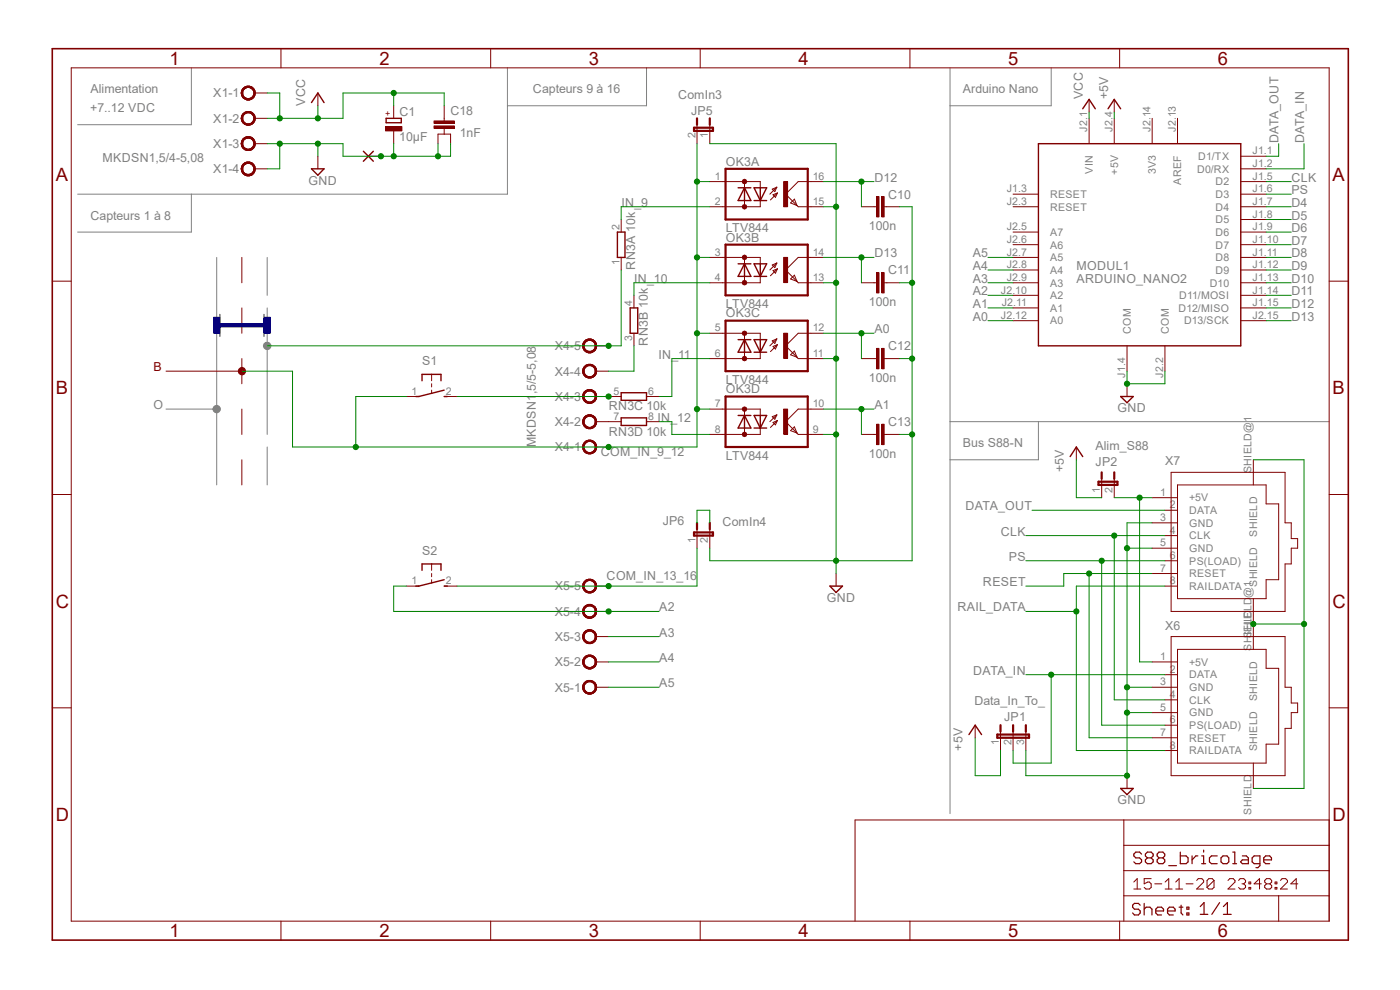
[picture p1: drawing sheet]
<svg xmlns="http://www.w3.org/2000/svg" width="297mm" height="210mm" viewBox="0 0 297 210" stroke-linecap="round" stroke-linejoin="round" font-family="sans-serif">
<defs><g id="words">
<g font-size="3.9" fill="#800000">
<text x="36" y="13.8">1</text>
<text x="80.5" y="13.8">2</text>
<text x="124.9" y="13.8">3</text>
<text x="169.4" y="13.8">4</text>
<text x="213.9" y="13.8">5</text>
<text x="258.4" y="13.8">6</text>
<text x="11.8" y="38.4">A</text>
<text x="282.7" y="38.4">A</text>
<text x="11.8" y="83.6">B</text>
<text x="282.7" y="83.6">B</text>
<text x="11.8" y="128.9">C</text>
<text x="282.7" y="128.9">C</text>
<text x="11.8" y="174.2">D</text>
<text x="282.7" y="174.2">D</text>
<text x="36" y="198.8">1</text>
<text x="80.5" y="198.8">2</text>
<text x="124.9" y="198.8">3</text>
<text x="169.4" y="198.8">4</text>
<text x="213.9" y="198.8">5</text>
<text x="258.4" y="198.8">6</text>
</g>
<g font-size="2.6" fill="#808080">
<text x="19.1" y="23.7">+7..12 VDC</text>
<text x="19.2" y="19.7">Alimentation</text>
<text x="45.3" y="20.7">X1-1</text>
<text x="64.7" y="22.4" transform="rotate(-90 64.7 22.4)">VCC</text>
<text x="113.1" y="19.7">Capteurs 9 à 16</text>
<text x="143.9" y="20.9">ComIn3</text>
<text x="204.3" y="19.7">Arduino Nano</text>
<text x="229.7" y="21" transform="rotate(-90 229.7 21)">VCC</text>
<text x="235.1" y="21.1" transform="rotate(-90 235.1 21.1)">+5V</text>
<text x="45.3" y="26">X1-2</text>
<text x="84.7" y="30">10µF</text>
<text x="84.8" y="24.6">C1</text>
<text x="95.5" y="24.4">C18</text>
<text x="97.5" y="29">1nF</text>
<text x="146.6" y="24.3">JP5</text>
<text x="21.8" y="34.4">MKDSN1,5/4-5,08</text>
<text x="45.3" y="31.4">X1-3</text>
<text x="154" y="35.2">OK3A</text>
<text x="271.3" y="30.4" transform="rotate(-90 271.3 30.4)">DATA_OUT</text>
<text x="276.6" y="30.4" transform="rotate(-90 276.6 30.4)">DATA_IN</text>
<text x="45.3" y="36.8">X1-4</text>
<text x="65.4" y="39.2">GND</text>
<text x="185.5" y="38.5">D12</text>
<text x="274" y="38.5">CLK</text>
<text x="274" y="41.2">PS</text>
<text x="19.2" y="46.6">Capteurs 1 à 8</text>
<text x="131.8" y="43.9">IN_9</text>
<text x="188.4" y="42.1">C10</text>
<text x="274" y="46.6">D5</text>
<text x="274" y="43.9">D4</text>
<text x="154" y="49.2">LTV844</text>
<text x="154" y="51.3">OK3B</text>
<text x="184.4" y="48.9">100n</text>
<text x="274" y="49.2">D6</text>
<text x="274" y="51.9">D7</text>
<text x="134.5" y="60">IN_10</text>
<text x="134.7" y="57.2" transform="rotate(-90 134.7 57.2)">RN3A 10k</text>
<text x="185.5" y="54.6">D13</text>
<text x="188.4" y="58.2">C11</text>
<text x="206.4" y="60">A3</text>
<text x="206.4" y="57.3">A4</text>
<text x="206.4" y="54.6">A5</text>
<text x="228.4" y="60">ARDUINO_NANO2</text>
<text x="228.4" y="57.3">MODUL1</text>
<text x="274" y="54.6">D8</text>
<text x="274" y="57.3">D9</text>
<text x="274" y="60">D10</text>
<text x="154" y="65.3">LTV844</text>
<text x="184.4" y="64.9">100n</text>
<text x="206.4" y="65.3">A1</text>
<text x="206.4" y="62.7">A2</text>
<text x="274" y="62.7">D11</text>
<text x="274" y="65.3">D12</text>
<text x="154" y="67.4">OK3C</text>
<text x="185.5" y="70.7">A0</text>
<text x="206.4" y="68">A0</text>
<text x="274" y="68">D13</text>
<text x="89.6" y="77.4">S1</text>
<text x="117.7" y="74.3">X4-5</text>
<text x="137.4" y="73.3" transform="rotate(-90 137.4 73.3)">RN3B 10k</text>
<text x="139.7" y="76.1">IN_11</text>
<text x="188.4" y="74.3">C12</text>
<text x="117.7" y="79.7">X4-4</text>
<text x="154" y="81.4">LTV844</text>
<text x="154" y="83.4">OK3D</text>
<text x="184.4" y="81">100n</text>
<text x="32.6" y="86.8">O</text>
<text x="117.7" y="85">X4-3</text>
<text x="129.2" y="87">RN3C 10k</text>
<text x="139.5" y="89.4">IN_12</text>
<text x="185.5" y="86.8">A1</text>
<text x="237.1" y="87.5">GND</text>
<text x="113.7" y="94.9" transform="rotate(-90 113.7 94.9)">MKDSN1,5/5-5,08</text>
<text x="117.7" y="95.8">X4-1</text>
<text x="117.7" y="90.4">X4-2</text>
<text x="129.2" y="92.4">RN3D 10k</text>
<text x="188.4" y="90.4">C13</text>
<text x="204.3" y="94.8">Bus S88-N</text>
<text x="232.4" y="95.5">Alim_S88</text>
<text x="127.5" y="96.7">COM_IN_9_12</text>
<text x="154" y="97.5">LTV844</text>
<text x="184.4" y="97.1">100n</text>
<text x="225.7" y="100.2" transform="rotate(-90 225.7 100.2)">+5V</text>
<text x="232.4" y="98.8">JP2</text>
<text x="247.2" y="98.7">X7</text>
<text x="140.6" y="111.5">JP6</text>
<text x="153.3" y="111.6">ComIn4</text>
<text x="204.8" y="108.2">DATA_OUT</text>
<text x="212.3" y="113.6">CLK</text>
<text x="89.6" y="117.6">S2</text>
<text x="214" y="119">PS</text>
<text x="117.7" y="125.3">X5-5</text>
<text x="128.7" y="123">COM_IN_13_16</text>
<text x="208.5" y="124.3">RESET</text>
<text x="117.7" y="130.6">X5-4</text>
<text x="139.9" y="129.7">A2</text>
<text x="175.4" y="127.7">GND</text>
<text x="203.1" y="129.7">RAIL_DATA</text>
<text x="117.7" y="136">X5-3</text>
<text x="139.9" y="135.1">A3</text>
<text x="247.2" y="133.6">X6</text>
<text x="117.7" y="141.3">X5-2</text>
<text x="139.9" y="140.4">A4</text>
<text x="206.5" y="143.1">DATA_IN</text>
<text x="117.7" y="146.7">X5-1</text>
<text x="139.9" y="145.8">A5</text>
<text x="206.7" y="149.6">Data_In_To_</text>
<text x="213" y="153">JP1</text>
<text x="204.2" y="159.2" transform="rotate(-90 204.2 159.2)">+5V</text>
<text x="237.1" y="170.6">GND</text>
</g>
<text font-size="2.6" fill="#800000" x="32.6" y="78.7">B</text>
<g font-size="2.2" fill="#808080">
<text x="147.5" y="29.4" transform="rotate(-90 147.5 29.4)">2</text>
<text x="150.2" y="29.4" transform="rotate(-90 150.2 29.4)">1</text>
<text x="230.7" y="27.9" transform="rotate(-90 230.7 27.9)">J2.1</text>
<text x="236" y="27.9" transform="rotate(-90 236 27.9)">J2.4</text>
<text x="244.1" y="27.9" transform="rotate(-90 244.1 27.9)">J2.14</text>
<text x="249.4" y="27.9" transform="rotate(-90 249.4 27.9)">J2.13</text>
<text x="254.2" y="34">D1/TX</text>
<text x="265.7" y="32.8">J1.1</text>
<text x="265.7" y="35.5">J1.2</text>
<text x="151.6" y="38.1">1</text>
<text x="172.4" y="38.1">16</text>
<text x="213.6" y="40.8">J1.3</text>
<text x="222.8" y="42">RESET</text>
<text x="231.9" y="36.9" transform="rotate(-90 231.9 36.9)">VIN</text>
<text x="237.2" y="37" transform="rotate(-90 237.2 37)">+5V</text>
<text x="245.2" y="37" transform="rotate(-90 245.2 37)">3V3</text>
<text x="250.6" y="39.2" transform="rotate(-90 250.6 39.2)">AREF</text>
<text x="254" y="36.6">D0/RX</text>
<text x="257.9" y="39.3">D2</text>
<text x="257.9" y="42">D3</text>
<text x="265.7" y="38.1">J1.5</text>
<text x="265.7" y="40.8">J1.6</text>
<text x="151.6" y="43.5">2</text>
<text x="172.4" y="43.5">15</text>
<text x="213.6" y="43.5">J2.3</text>
<text x="222.8" y="44.7">RESET</text>
<text x="257.9" y="44.7">D4</text>
<text x="257.9" y="47.4">D5</text>
<text x="265.7" y="43.5">J1.7</text>
<text x="265.7" y="46.2">J1.8</text>
<text x="131.4" y="48.9" transform="rotate(-90 131.4 48.9)">2</text>
<text x="213.6" y="48.9">J2.5</text>
<text x="213.6" y="51.6">J2.6</text>
<text x="222.8" y="50">A7</text>
<text x="222.8" y="52.7">A6</text>
<text x="257.9" y="50">D6</text>
<text x="257.9" y="52.7">D7</text>
<text x="265.7" y="48.9">J1.9</text>
<text x="265.7" y="51.6">J1.10</text>
<text x="131.4" y="56.2" transform="rotate(-90 131.4 56.2)">1</text>
<text x="151.6" y="54.2">3</text>
<text x="151.6" y="59.6">4</text>
<text x="172.4" y="59.6">13</text>
<text x="172.4" y="54.2">14</text>
<text x="213.6" y="54.2">J2.7</text>
<text x="213.6" y="56.9">J2.8</text>
<text x="213.6" y="59.6">J2.9</text>
<text x="222.8" y="55.4">A5</text>
<text x="222.8" y="58.1">A4</text>
<text x="257.9" y="55.4">D8</text>
<text x="257.9" y="58.1">D9</text>
<text x="265.7" y="54.2">J1.11</text>
<text x="265.7" y="56.9">J1.12</text>
<text x="265.7" y="59.6">J1.13</text>
<text x="134.1" y="64.9" transform="rotate(-90 134.1 64.9)">4</text>
<text x="212.3" y="62.3">J2.10</text>
<text x="212.5" y="64.9">J2.11</text>
<text x="222.8" y="60.8">A3</text>
<text x="222.8" y="63.5">A2</text>
<text x="250.2" y="63.5">D11/MOSI</text>
<text x="256.7" y="60.8">D10</text>
<text x="265.7" y="62.3">J1.14</text>
<text x="265.7" y="64.9">J1.15</text>
<text x="151.6" y="70.3">5</text>
<text x="172.4" y="70.3">12</text>
<text x="212.3" y="67.6">J2.12</text>
<text x="222.8" y="66.1">A1</text>
<text x="222.8" y="68.8">A0</text>
<text x="239.9" y="70.9" transform="rotate(-90 239.9 70.9)">COM</text>
<text x="247.9" y="70.9" transform="rotate(-90 247.9 70.9)">COM</text>
<text x="250" y="66.1">D12/MISO</text>
<text x="251.2" y="68.8">D13/SCK</text>
<text x="265.7" y="67.6">J2.15</text>
<text x="134.1" y="72.3" transform="rotate(-90 134.1 72.3)">3</text>
<text x="151.6" y="75.7">6</text>
<text x="172.4" y="75.7">11</text>
<text x="87.3" y="83.7">1</text>
<text x="94.6" y="83.7">2</text>
<text x="130.2" y="83.7">5</text>
<text x="137.5" y="83.7">6</text>
<text x="238.7" y="80.1" transform="rotate(-90 238.7 80.1)">J1.4</text>
<text x="246.8" y="80.1" transform="rotate(-90 246.8 80.1)">J2.2</text>
<text x="130.2" y="89.1">7</text>
<text x="137.5" y="89.1">8</text>
<text x="151.6" y="86.4">7</text>
<text x="172.4" y="86.4">10</text>
<text x="151.6" y="91.8">8</text>
<text x="172.4" y="91.8">9</text>
<text x="265.5" y="100.4" transform="rotate(-90 265.5 100.4)">SHIELD@1</text>
<text x="233.3" y="104.5" transform="rotate(-90 233.3 104.5)">1</text>
<text x="236" y="104.5" transform="rotate(-90 236 104.5)">2</text>
<text x="246.1" y="105.2">1</text>
<text x="248.2" y="107.9">2</text>
<text x="252.3" y="106.4">+5V</text>
<text x="246.1" y="110.5">3</text>
<text x="248.2" y="113.2">4</text>
<text x="252.3" y="109.1">DATA</text>
<text x="252.3" y="111.7">GND</text>
<text x="266.7" y="113.9" transform="rotate(-90 266.7 113.9)">SHIELD</text>
<text x="147.5" y="115.2" transform="rotate(-90 147.5 115.2)">1</text>
<text x="150.2" y="115.2" transform="rotate(-90 150.2 115.2)">2</text>
<text x="246.1" y="115.9">5</text>
<text x="248.2" y="118.6">6</text>
<text x="252.3" y="114.4">CLK</text>
<text x="252.3" y="117.1">GND</text>
<text x="252.3" y="119.8">PS(LOAD)</text>
<text x="87.3" y="124">1</text>
<text x="94.6" y="124">2</text>
<text x="246.1" y="121.3">7</text>
<text x="248.2" y="124">8</text>
<text x="252.3" y="122.5">RESET</text>
<text x="252.3" y="125.1">RAILDATA</text>
<text x="266.7" y="124.5" transform="rotate(-90 266.7 124.5)">SHIELD</text>
<text x="265.5" y="135.3" transform="rotate(-90 265.5 135.3)">SHIELD@1</text>
<text x="246.1" y="140">1</text>
<text x="248.2" y="142.7">2</text>
<text x="252.3" y="141.2">+5V</text>
<text x="252.3" y="143.9">DATA</text>
<text x="265.5" y="138" transform="rotate(-90 265.5 138)">SHIELD</text>
<text x="246.1" y="145.4">3</text>
<text x="248.2" y="148.1">4</text>
<text x="252.3" y="146.6">GND</text>
<text x="252.3" y="149.3">CLK</text>
<text x="266.7" y="148.7" transform="rotate(-90 266.7 148.7)">SHIELD</text>
<text x="246.1" y="150.8">5</text>
<text x="248.2" y="153.5">6</text>
<text x="252.3" y="152">GND</text>
<text x="252.3" y="154.6">PS(LOAD)</text>
<text x="211.9" y="158.1" transform="rotate(-90 211.9 158.1)">1</text>
<text x="214.6" y="158.1" transform="rotate(-90 214.6 158.1)">2</text>
<text x="217.3" y="158.1" transform="rotate(-90 217.3 158.1)">3</text>
<text x="246.1" y="156.1">7</text>
<text x="248.2" y="158.8">8</text>
<text x="252.3" y="157.3">RESET</text>
<text x="252.3" y="160">RAILDATA</text>
<text x="266.7" y="159.4" transform="rotate(-90 266.7 159.4)">SHIELD</text>
<text x="265.5" y="172.8" transform="rotate(-90 265.5 172.8)">SHIELD</text>
</g>
<text font-size="1.9" fill="#800000" x="82.9" y="24.7" transform="rotate(-90 82.9 24.7)">+</text>
</g></defs>
<path d="M40.6 14.4v12.1h-24.1M107.7 14.4v26.8h-91.2M137.2 14.4v8h-29.5M201.5 14.4v158.2M223 14.4v8h-21.5M40.6 41.2v8h-24.1M46 54.6v48.3M56.7 54.6v8.1M56.7 65.3v26.9M56.7 94.8v8.1M201.5 89.5h80.5M220.3 89.5v8h-18.8" fill="none" stroke="#808080" stroke-width=".21"/>
<path d="M45.3 86.4l.3-.3a.8 .8 0 0 1 .9 .1 .8 .8 0 0 1 .2 .8l-.2 .4a.79 .79 0 0 1-.9 .1 .79 .79 0 0 1-.4-.7l.9-.1v.1l-.1 .2-.2-.2h-.6z" fill-rule="evenodd" fill="#808080"/>
<path d="M35.2 86.8h10.8M45.3 86.4l.3-.3a.8 .8 0 0 1 .9 .1 .8 .8 0 0 1 .2 .8l-.2 .4a.79 .79 0 0 1-.9 .1 .79 .79 0 0 1-.4-.7l.9-.1v.1l-.1 .2-.2-.2h-.6z" fill="none" stroke="#808080" stroke-width=".21"/>
<path d="M56 72.9a.8 .8 0 0 1 1.3 0 .8 .8 0 0 1-.5 1.3l-.5-.1-.3-.3-.1-.4 1-.1-.2 .2-.1-.1h-.7z" fill-rule="evenodd" fill="#808080"/>
<path d="M56 72.9a.8 .8 0 0 1 1.3 0 .8 .8 0 0 1-.5 1.3l-.5-.1-.3-.3-.1-.4 1-.1-.2 .2-.1-.1h-.7z" fill="none" stroke="#808080" stroke-width=".21"/>
<path d="M51.3 54.6v5.4M35.2 78.7h16.1M51.3 65.3v5.4M51.3 76.1v5.3M51.3 86.8v5.4M51.3 97.5v5.4" fill="none" stroke="#800000" stroke-width=".21"/>
<path d="M50.7 78.3l.3-.3 .4-.1a.82 .82 0 0 1 .7 .8 .82 .82 0 0 1-.7 .8h-.4l-.3-.3-.2-.5 .9-.1v.3l-.2-.2h-.7z" fill-rule="evenodd" fill="#800000"/>
<g fill="none" stroke="#800000" stroke-width=".21">
<path d="M15.1 14.4h266.9v181h-266.9zM59.6 10.3v4.1M67.4 19.7v2.7M104.1 10.3v4.1M148.5 10.3v4.1M193 10.3v4.1M237.5 10.3v4.1M67.4 33.1v2.7M150.6 38.5h2.6M157.9 39.8v-1.3h3.4v1.3M164.8 39.7l-1.5 1.5M172 38.5h2.7"/>
<path d="M231.1 21.1v2.6M231.1 25.1v5.4M236.4 25.1v5.4M244.4 25.1v5.4M249.8 25.1v5.4M263.2 33.1h5.4M263.2 35.8h5.4M263.2 38.5h5.4M11.1 59.6h4M150.6 43.9h2.6M157.9 42.5v1.4h3.4v-1.4M163.8 40.1l1-.4-.4 .9z"/>
<path d="M164 41.3l.9-.4-.4 1zM164.9 40.9l-1.5 1.5M172 43.9h2.7M214.9 41.2h5.4M214.9 43.9h5.4M214.9 49.2h5.4M214.9 51.9h5.4M214.9 54.6h5.4M214.9 57.3h5.4M214.9 60h5.4M263.2 41.2h5.4M263.2 43.9h5.4"/>
<path d="M263.2 46.6h5.4M263.2 49.2h5.4M263.2 51.9h5.4M263.2 54.6h5.4M263.2 57.3h5.4M263.2 60h5.4M282 59.6h4M50.7 78.3l.3-.3 .4-.1a.82 .82 0 0 1 .7 .8 .82 .82 0 0 1-.7 .8h-.4l-.3-.3-.2-.5 .9-.1v.3l-.2-.2h-.7zM214.9 62.7h5.4M214.9 65.3h5.4M214.9 68h5.4M239.1 73.4v5.3"/>
<path d="M247.1 73.4v5.3M263.2 62.7h5.4M263.2 65.3h5.4M263.2 68h5.4M239.1 81.4v2.7M11.1 104.9h4M282 104.9h4M11.1 150.2h4M282 150.2h4M238.4 173.9v21.5M238.4 179.3h43.6M282 173.9h-100.6v21.5"/>
<path d="M59.6 195.4v4M104.1 195.4v4M148.5 195.4v4M193 195.4v4M237.5 195.4v4M238.4 190h43.6M238.4 184.7h43.6M240.5 187.1l.8-.7v2.2M240.5 188.6h1.5M244.2 186.4h-1.5v1.1l.8-.4h.3l.4 .4v.8l-.4 .3h-.7l-.4-.3M245 187.5h1.5M247.2 188.6h1.5"/>
<path d="M247.2 187.1l.7-.7v2.2M249.4 188.6h1.5M249.4 187.1l.7-.7v2.2M251.6 187.5h1.5M253.9 186.8l.3-.4h.8l.4 .4v.3l-1.5 1.5h1.5M257.6 186.8v1.5l-.4 .3h-.7l-.4-.3M257.6 186.8l-.4-.4h-.7l-.4 .4v1.5M257.6 186.8l-1.5 1.5M260.5 186.8l.4-.4h.7l.4 .4v.3l-1.5 1.5h1.5M262.8 186.8l.3-.4h.8l.3 .4v.3l-.3 .4M263.5 187.5h.4M263.9 187.5l.3 .4v.4l-.3 .3h-.8l-.3-.3"/>
<path d="M265 188.3h.3v.3h-.3zM265 187.1h.3v.4h-.3zM267.6 187.5h-1.5l1.1-1.1v2.2M268.7 187.5l-.4 .4v.4l.4 .3h.7l.4-.3v-.4l-.4-.4M268.7 187.5l-.4-.4v-.3l.4-.4h.7l.4 .4v.3l-.4 .4M268.7 187.5h.7M270.5 188.3h.4v.3h-.4zM270.5 187.1h.4v.4h-.4zM271.3 190v5.4M271.7 186.8l.3-.4h.8l.3 .4v.3l-1.4 1.5h1.4M275.3 187.5h-1.4l1.1-1.1v2.2"/>
</g>
<path d="M66.1 21.8l1.3-2.1 1.3 2.1M66.1 35.8h2.6l-1.3 1.4zM156.6 39.8h2.7M157.9 39.8l1.4 2.7h-2.7zM157.9 39.8v2.7M160 39.8h2.6l-1.3 2.7zM161.3 39.8v2.7M220.3 30.5h42.9v42.9h-42.9zM229.7 23.1l1.4-2 1.3 2M160 42.5h2.6M237.7 84.1h2.7l-1.3 1.3z" fill="none" stroke="#800000" stroke-width=".3"/>
<g fill="none" stroke="#800000" stroke-width=".25">
<path d="M241.9 192l-.4-.4h-.8l-.4 .4v.4l.4 .5h.8l.4 .4v.4l-.4 .4h-.8l-.4-.4M242.2 181.2l-.4-.4h-.8l-.5 .4v.4l.5 .4h.8l.4 .4v.4l-.4 .4h-.8l-.5-.4M242.7 191.6v2.5M242.7 192.9l.5-.5h.8l.4 .5v1.2M243.4 182l-.4-.4v-.4l.4-.4h.8l.4 .4v.4l-.4 .4M243.4 182h.8M243.4 182l-.4 .4v.4l.4 .4h.8l.4-.4v-.4l-.4-.4M245.2 193.3h1.6v-.4l-.4-.5h-.8l-.4 .5v.8l.4 .4h.8M245.9 182l-.4-.4v-.4l.4-.4h.8l.4 .4v.4l-.4 .4M245.9 182h.8M245.9 182l-.4 .4v.4l.4 .4h.8l.4-.4v-.4l-.4-.4M247.7 193.3h1.6v-.4l-.4-.5h-.8l-.4 .5v.8l.4 .4h.8"/>
<path d="M247.9 183.6h1.7M250.1 192.4h.9M250.4 180.8v2.4h1.2l.5-.4v-.8l-.5-.4h-1.2M250.6 192v1.7l.4 .4M251.8 192.4h.4v.5h-.4zM251.8 193.7h.4v.4h-.4zM252.9 181.6v1.6M254.1 181.6h-.4l-.8 .8M254.6 192.3l.8-.8v2.5M254.6 194h1.6M254.9 183.2h.9M254.9 181.6h.5v1.6"/>
<path d="M255.4 180.3v.5M258.2 181.6h-1.2l-.4 .4v.8l.4 .4h1.2M258.7 191.5l-1.6 2.5M259 182l.5-.4h.8l.4 .4v.8l-.4 .4h-.8l-.5-.4zM259.5 194h1.7M259.5 192.3l.9-.8v2.5M261.5 180.8h.5v2.4M261.5 183.2h.8M263.6 181.6h.8l.4 .4v1.2h-1.2l-.4-.4 .4-.4h1.2M267.3 183.2h-1.2l-.5-.4v-.8l.5-.4h1.2v2l-.4 .5h-.5M268.1 182.4h1.6v-.4l-.3-.4h-.9l-.4 .4v.8l.4 .4h.9"/>
</g>
<path d="M11.1 10.3h274.9v189.1h-274.9z" fill="none" stroke="#800000" stroke-width=".34"/>
<path d="M153.9 35.8h17.5v10.8h-17.5z" fill="none" stroke="#800000" stroke-width=".47"/>
<path d="M157.6 38.2l.3-.2 .4 .2 .1 .3-.1 .4-.4 .1-.3-.1-.1-.4h.5h-.5z" fill-rule="evenodd" fill="#800000"/>
<path d="M157.6 38.2l.3-.2 .4 .2 .1 .3-.1 .4-.4 .1-.3-.1-.1-.4h.5h-.5z" fill="none" stroke="#800000" stroke-width=".21"/>
<path d="M157.6 43.5l.3-.1 .4 .1 .1 .4-.1 .3-.4 .2-.3-.2-.1-.3h.5h-.5z" fill-rule="evenodd" fill="#800000"/>
<path d="M153.2 38.5h4.7M153.2 43.9h4.7M157.6 43.5l.3-.1 .4 .1 .1 .4-.1 .3-.4 .2-.3-.2-.1-.3h.5h-.5z" fill="none" stroke="#800000" stroke-width=".21"/>
<path d="M166.2 38.5h.9v5.4h-.9z" fill-rule="evenodd" fill="#800000"/>
<g fill="none" stroke="#800000" stroke-width=".21">
<path d="M166.2 38.5h.9v5.4h-.9zM172 38.5h-2.7l-2.6 2.7 2.6 2.7h2.7M150.6 54.6h2.6M150.6 60h2.6M157.9 56v-1.4h3.4v1.4M157.9 58.6v1.4h3.4v-1.4M163.8 56.2l1-.4-.4 1zM164 57.4l.9-.4-.4 1zM164.8 55.8l-1.5 1.5M164.9 57l-1.5 1.5M167.7 43.1l.8-.9 .6 1.4zM172 54.6h2.7"/>
<path d="M172 60h2.7"/>
</g>
<path d="M153.9 51.9h17.5v10.8h-17.5z" fill="none" stroke="#800000" stroke-width=".47"/>
<path d="M156.6 56h2.7M157.9 56l1.4 2.6h-2.7zM157.9 56v2.6M160 56h2.6l-1.3 2.6zM160 58.6h2.6M161.3 56v2.6" fill="none" stroke="#800000" stroke-width=".3"/>
<path d="M157.6 54.3l.3-.2 .4 .2 .1 .3-.1 .3-.4 .2-.3-.2-.1-.3h.5h-.5z" fill-rule="evenodd" fill="#800000"/>
<path d="M157.6 54.3l.3-.2 .4 .2 .1 .3-.1 .3-.4 .2-.3-.2-.1-.3h.5h-.5z" fill="none" stroke="#800000" stroke-width=".21"/>
<path d="M157.6 59.6l.3-.1 .4 .1 .1 .4-.1 .3-.4 .2-.3-.2-.1-.3 .5-.1-.5 .1z" fill-rule="evenodd" fill="#800000"/>
<path d="M153.2 60h4.7M153.2 54.6h4.7M157.6 59.6l.3-.1 .4 .1 .1 .4-.1 .3-.4 .2-.3-.2-.1-.3 .5-.1-.5 .1z" fill="none" stroke="#800000" stroke-width=".21"/>
<path d="M166.2 54.6h.9v5.3h-.9z" fill-rule="evenodd" fill="#800000"/>
<g fill="none" stroke="#800000" stroke-width=".21">
<path d="M166.2 54.6h.9v5.3h-.9zM167.7 59.2l.8-.8 .6 1.3zM169.1 59.7l.2 .3h2.7M172 54.6h-2.7l-2.6 2.7 2.4 2.4M150.6 70.7h2.6M150.6 76.1h2.6M157.9 72.1v-1.4h3.4v1.4M157.9 74.7v1.4h3.4v-1.4M163.8 72.3l1-.4-.4 1zM164 73.5l.9-.4-.4 .9zM164.8 71.9l-1.5 1.5M164.9 73.1l-1.5 1.5"/>
<path d="M172 70.7h2.7M172 76.1h2.7"/>
</g>
<path d="M153.9 68h17.5v10.7h-17.5z" fill="none" stroke="#800000" stroke-width=".47"/>
<path d="M156.6 72.1h2.7M157.9 72.1l1.4 2.6h-2.7zM157.9 72.1v2.6M160 72.1h2.6l-1.3 2.6zM160 74.7h2.6M161.3 72.1v2.6" fill="none" stroke="#800000" stroke-width=".3"/>
<path d="M157.6 70.4l.3-.2 .4 .2 .1 .3-.1 .3-.4 .2-.3-.2-.1-.3h.5h-.5z" fill-rule="evenodd" fill="#800000"/>
<path d="M157.6 70.4l.3-.2 .4 .2 .1 .3-.1 .3-.4 .2-.3-.2-.1-.3h.5h-.5z" fill="none" stroke="#800000" stroke-width=".21"/>
<path d="M157.6 75.7l.3-.1 .4 .1 .1 .4-.1 .3-.4 .1-.3-.1-.1-.3 .5-.1-.5 .1z" fill-rule="evenodd" fill="#800000"/>
<path d="M153.2 76.1h4.7M153.2 70.7h4.7M157.6 75.7l.3-.1 .4 .1 .1 .4-.1 .3-.4 .1-.3-.1-.1-.3 .5-.1-.5 .1z" fill="none" stroke="#800000" stroke-width=".21"/>
<path d="M166.2 70.7h.9v5.3h-.9z" fill-rule="evenodd" fill="#800000"/>
<g fill="none" stroke="#800000" stroke-width=".21">
<path d="M166.2 70.7h.9v5.3h-.9zM167.7 75.3l.8-.8 .6 1.3zM169.1 75.8l.2 .3h2.7M172 70.7h-2.7l-2.6 2.7 2.4 2.4M150.6 86.8h2.6M150.6 92.2h2.6M157.9 88.1v-1.3h3.4v1.3M157.9 90.8v1.4h3.4v-1.4M163.8 88.4l1-.4-.4 .9zM164 89.6l.9-.4-.4 .9zM164.8 88l-1.5 1.5M164.9 89.2l-1.5 1.5"/>
<path d="M172 86.8h2.7M172 92.2h2.7"/>
</g>
<path d="M153.9 84.1h17.5v10.7h-17.5z" fill="none" stroke="#800000" stroke-width=".47"/>
<path d="M156.6 88.1h2.7M157.9 88.1l1.4 2.7h-2.7zM157.9 88.1v2.7M160 88.1h2.6l-1.3 2.7zM160 90.8h2.6M161.3 88.1v2.7" fill="none" stroke="#800000" stroke-width=".3"/>
<path d="M157.6 86.4l.3-.1 .4 .1 .1 .4-.1 .3-.4 .2-.3-.2-.1-.3 .5-.1-.5 .1z" fill-rule="evenodd" fill="#800000"/>
<path d="M157.6 86.4l.3-.1 .4 .1 .1 .4-.1 .3-.4 .2-.3-.2-.1-.3 .5-.1-.5 .1z" fill="none" stroke="#800000" stroke-width=".21"/>
<path d="M157.6 91.8l.3-.1 .4 .1 .1 .4-.1 .3-.4 .1-.3-.1-.1-.3 .5-.1-.5 .1z" fill-rule="evenodd" fill="#800000"/>
<path d="M153.2 92.2h4.7M153.2 86.8h4.7M157.6 91.8l.3-.1 .4 .1 .1 .4-.1 .3-.4 .1-.3-.1-.1-.3 .5-.1-.5 .1z" fill="none" stroke="#800000" stroke-width=".21"/>
<path d="M166.2 86.8h.9v5.3h-.9z" fill-rule="evenodd" fill="#800000"/>
<g fill="none" stroke="#800000" stroke-width=".21">
<path d="M236.4 21.1v2.6M131.8 46.6v2.6M131.8 54.6v2.7M134.5 62.7v2.6M134.5 70.7v2.7M129.1 84.1h2.7M129.1 89.5h2.7M137.2 84.1h2.6M137.2 89.5h2.6M166.2 86.8h.9v5.3h-.9zM167.7 91.4l.8-.8 .6 1.3zM169.1 91.9l.2 .3h2.7"/>
<path d="M172 86.8h-2.7l-2.6 2.7 2.4 2.4M228.3 94.8v2.7M233.7 101.6v4M236.4 101.6v4M177.4 121.7v2.6M239.1 164.5v2.8"/>
</g>
<path d="M235.1 23.1l1.3-2 1.3 2M131 49.2h1.6v5.4h-1.6zM133.7 65.3h1.6v5.4h-1.6zM131.8 83.3h5.4v1.6h-5.4zM131.8 88.6h5.4v1.7h-5.4zM227 96.9l1.3-2.1 1.4 2.1M176.1 124.3h2.6l-1.3 1.4zM237.7 167.3h2.7l-1.3 1.3z" fill="none" stroke="#800000" stroke-width=".3"/>
<path d="M233 102.2h4.1v.7h-4.1zM233.7 100.2v1.4M236.4 100.2v1.4" fill="none" stroke="#800000" stroke-width=".47"/>
<path d="M124 93.9a1.48 1.48 0 0 1 2.3 .1 1.48 1.48 0 0 1-.8 2.3 1.48 1.48 0 0 1-1.9-1.5h.3a1.22 1.22 0 0 1 1.6-1.1 1.22 1.22 0 0 1 .4 2 1.22 1.22 0 0 1-1.9-.5l-.1-.4h-.3z" fill-rule="evenodd" fill="#800000"/>
<path d="M124 93.9a1.48 1.48 0 0 1 2.3 .1 1.48 1.48 0 0 1-.8 2.3 1.48 1.48 0 0 1-1.9-1.5h.3a1.22 1.22 0 0 1 1.6-1.1 1.22 1.22 0 0 1 .4 2 1.22 1.22 0 0 1-1.9-.5l-.1-.4h-.3zM126.4 94.8h2.7" fill="none" stroke="#800000" stroke-width=".21"/>
<path d="M124 93.9a1.48 1.48 0 0 1 2.3 .1 1.48 1.48 0 0 1-.8 2.3 1.48 1.48 0 0 1-1.9-1.5h.3a1.22 1.22 0 0 1 1.6-1.1 1.22 1.22 0 0 1 .4 2 1.22 1.22 0 0 1-1.9-.5l-.1-.4h-.3z" fill-rule="evenodd" fill="#800000"/>
<path d="M124 93.9a1.48 1.48 0 0 1 2.3 .1 1.48 1.48 0 0 1-.8 2.3 1.48 1.48 0 0 1-1.9-1.5h.3a1.22 1.22 0 0 1 1.6-1.1 1.22 1.22 0 0 1 .4 2 1.22 1.22 0 0 1-1.9-.5l-.1-.4h-.3z" fill="none" stroke="#800000" stroke-width=".21"/>
<path d="M124 93.9a1.48 1.48 0 0 1 2.3 .1 1.48 1.48 0 0 1-.8 2.3 1.48 1.48 0 0 1-1.9-1.5h.3a1.22 1.22 0 0 1 1.6-1.1 1.22 1.22 0 0 1 .4 2 1.22 1.22 0 0 1-1.9-.5l-.1-.4h-.3z" fill-rule="evenodd" fill="#800000"/>
<path d="M124 93.9a1.48 1.48 0 0 1 2.3 .1 1.48 1.48 0 0 1-.8 2.3 1.48 1.48 0 0 1-1.9-1.5h.3a1.22 1.22 0 0 1 1.6-1.1 1.22 1.22 0 0 1 .4 2 1.22 1.22 0 0 1-1.9-.5l-.1-.4h-.3z" fill="none" stroke="#800000" stroke-width=".21"/>
<path d="M124 88.5a1.48 1.48 0 0 1 2.3 .1 1.48 1.48 0 0 1-.8 2.3 1.48 1.48 0 0 1-1.9-1.4h.3a1.21 1.21 0 0 1 1.6-1.2 1.21 1.21 0 0 1 .4 2 1.21 1.21 0 0 1-1.9-.4l-.1-.4h-.3z" fill-rule="evenodd" fill="#800000"/>
<path d="M124 88.5a1.48 1.48 0 0 1 2.3 .1 1.48 1.48 0 0 1-.8 2.3 1.48 1.48 0 0 1-1.9-1.4h.3a1.21 1.21 0 0 1 1.6-1.2 1.21 1.21 0 0 1 .4 2 1.21 1.21 0 0 1-1.9-.4l-.1-.4h-.3zM126.4 89.5h2.7" fill="none" stroke="#800000" stroke-width=".21"/>
<path d="M124 88.5a1.48 1.48 0 0 1 2.3 .1 1.48 1.48 0 0 1-.8 2.3 1.48 1.48 0 0 1-1.9-1.4h.3a1.21 1.21 0 0 1 1.6-1.2 1.21 1.21 0 0 1 .4 2 1.21 1.21 0 0 1-1.9-.4l-.1-.4h-.3z" fill-rule="evenodd" fill="#800000"/>
<path d="M124 88.5a1.48 1.48 0 0 1 2.3 .1 1.48 1.48 0 0 1-.8 2.3 1.48 1.48 0 0 1-1.9-1.4h.3a1.21 1.21 0 0 1 1.6-1.2 1.21 1.21 0 0 1 .4 2 1.21 1.21 0 0 1-1.9-.4l-.1-.4h-.3z" fill="none" stroke="#800000" stroke-width=".21"/>
<path d="M124 88.5a1.48 1.48 0 0 1 2.3 .1 1.48 1.48 0 0 1-.8 2.3 1.48 1.48 0 0 1-1.9-1.4h.3a1.21 1.21 0 0 1 1.6-1.2 1.21 1.21 0 0 1 .4 2 1.21 1.21 0 0 1-1.9-.4l-.1-.4h-.3z" fill-rule="evenodd" fill="#800000"/>
<path d="M124 88.5a1.48 1.48 0 0 1 2.3 .1 1.48 1.48 0 0 1-.8 2.3 1.48 1.48 0 0 1-1.9-1.4h.3a1.21 1.21 0 0 1 1.6-1.2 1.21 1.21 0 0 1 .4 2 1.21 1.21 0 0 1-1.9-.4l-.1-.4h-.3z" fill="none" stroke="#800000" stroke-width=".21"/>
<path d="M124 83.1a1.49 1.49 0 0 1 2.3 .2 1.49 1.49 0 0 1-.7 2.2 1.49 1.49 0 0 1-2-1.4h.3a1.21 1.21 0 0 1 1.6-1.2 1.21 1.21 0 0 1 .4 2 1.21 1.21 0 0 1-1.9-.4l-.1-.4h-.3z" fill-rule="evenodd" fill="#800000"/>
<path d="M124 83.1a1.49 1.49 0 0 1 2.3 .2 1.49 1.49 0 0 1-.7 2.2 1.49 1.49 0 0 1-2-1.4h.3a1.21 1.21 0 0 1 1.6-1.2 1.21 1.21 0 0 1 .4 2 1.21 1.21 0 0 1-1.9-.4l-.1-.4h-.3zM126.4 84.1h2.7" fill="none" stroke="#800000" stroke-width=".21"/>
<path d="M124 83.1a1.49 1.49 0 0 1 2.3 .2 1.49 1.49 0 0 1-.7 2.2 1.49 1.49 0 0 1-2-1.4h.3a1.21 1.21 0 0 1 1.6-1.2 1.21 1.21 0 0 1 .4 2 1.21 1.21 0 0 1-1.9-.4l-.1-.4h-.3z" fill-rule="evenodd" fill="#800000"/>
<path d="M124 83.1a1.49 1.49 0 0 1 2.3 .2 1.49 1.49 0 0 1-.7 2.2 1.49 1.49 0 0 1-2-1.4h.3a1.21 1.21 0 0 1 1.6-1.2 1.21 1.21 0 0 1 .4 2 1.21 1.21 0 0 1-1.9-.4l-.1-.4h-.3z" fill="none" stroke="#800000" stroke-width=".21"/>
<path d="M124 83.1a1.49 1.49 0 0 1 2.3 .2 1.49 1.49 0 0 1-.7 2.2 1.49 1.49 0 0 1-2-1.4h.3a1.21 1.21 0 0 1 1.6-1.2 1.21 1.21 0 0 1 .4 2 1.21 1.21 0 0 1-1.9-.4l-.1-.4h-.3z" fill-rule="evenodd" fill="#800000"/>
<path d="M124 83.1a1.49 1.49 0 0 1 2.3 .2 1.49 1.49 0 0 1-.7 2.2 1.49 1.49 0 0 1-2-1.4h.3a1.21 1.21 0 0 1 1.6-1.2 1.21 1.21 0 0 1 .4 2 1.21 1.21 0 0 1-1.9-.4l-.1-.4h-.3z" fill="none" stroke="#800000" stroke-width=".21"/>
<path d="M124 77.8a1.48 1.48 0 0 1 2.3 .1 1.48 1.48 0 0 1-.8 2.3 1.48 1.48 0 0 1-1.9-1.5h.3a1.22 1.22 0 0 1 1.6-1.1 1.22 1.22 0 0 1 .4 2 1.22 1.22 0 0 1-1.9-.4l-.1-.5h-.3z" fill-rule="evenodd" fill="#800000"/>
<path d="M124 77.8a1.48 1.48 0 0 1 2.3 .1 1.48 1.48 0 0 1-.8 2.3 1.48 1.48 0 0 1-1.9-1.5h.3a1.22 1.22 0 0 1 1.6-1.1 1.22 1.22 0 0 1 .4 2 1.22 1.22 0 0 1-1.9-.4l-.1-.5h-.3zM126.4 78.7h2.7" fill="none" stroke="#800000" stroke-width=".21"/>
<path d="M124 77.8a1.48 1.48 0 0 1 2.3 .1 1.48 1.48 0 0 1-.8 2.3 1.48 1.48 0 0 1-1.9-1.5h.3a1.22 1.22 0 0 1 1.6-1.1 1.22 1.22 0 0 1 .4 2 1.22 1.22 0 0 1-1.9-.4l-.1-.5h-.3z" fill-rule="evenodd" fill="#800000"/>
<path d="M124 77.8a1.48 1.48 0 0 1 2.3 .1 1.48 1.48 0 0 1-.8 2.3 1.48 1.48 0 0 1-1.9-1.5h.3a1.22 1.22 0 0 1 1.6-1.1 1.22 1.22 0 0 1 .4 2 1.22 1.22 0 0 1-1.9-.4l-.1-.5h-.3z" fill="none" stroke="#800000" stroke-width=".21"/>
<path d="M124 77.8a1.48 1.48 0 0 1 2.3 .1 1.48 1.48 0 0 1-.8 2.3 1.48 1.48 0 0 1-1.9-1.5h.3a1.22 1.22 0 0 1 1.6-1.1 1.22 1.22 0 0 1 .4 2 1.22 1.22 0 0 1-1.9-.4l-.1-.5h-.3z" fill-rule="evenodd" fill="#800000"/>
<path d="M124 77.8a1.48 1.48 0 0 1 2.3 .1 1.48 1.48 0 0 1-.8 2.3 1.48 1.48 0 0 1-1.9-1.5h.3a1.22 1.22 0 0 1 1.6-1.1 1.22 1.22 0 0 1 .4 2 1.22 1.22 0 0 1-1.9-.4l-.1-.5h-.3z" fill="none" stroke="#800000" stroke-width=".21"/>
<path d="M124 72.4a1.48 1.48 0 0 1 2.3 .2 1.48 1.48 0 0 1-.8 2.2 1.48 1.48 0 0 1-1.9-1.4h.3a1.21 1.21 0 0 1 1.6-1.2 1.21 1.21 0 0 1 .4 2 1.21 1.21 0 0 1-1.9-.4l-.1-.4h-.3z" fill-rule="evenodd" fill="#800000"/>
<path d="M124 72.4a1.48 1.48 0 0 1 2.3 .2 1.48 1.48 0 0 1-.8 2.2 1.48 1.48 0 0 1-1.9-1.4h.3a1.21 1.21 0 0 1 1.6-1.2 1.21 1.21 0 0 1 .4 2 1.21 1.21 0 0 1-1.9-.4l-.1-.4h-.3zM126.4 73.4h2.7" fill="none" stroke="#800000" stroke-width=".21"/>
<path d="M124 72.4a1.48 1.48 0 0 1 2.3 .2 1.48 1.48 0 0 1-.8 2.2 1.48 1.48 0 0 1-1.9-1.4h.3a1.21 1.21 0 0 1 1.6-1.2 1.21 1.21 0 0 1 .4 2 1.21 1.21 0 0 1-1.9-.4l-.1-.4h-.3z" fill-rule="evenodd" fill="#800000"/>
<path d="M124 72.4a1.48 1.48 0 0 1 2.3 .2 1.48 1.48 0 0 1-.8 2.2 1.48 1.48 0 0 1-1.9-1.4h.3a1.21 1.21 0 0 1 1.6-1.2 1.21 1.21 0 0 1 .4 2 1.21 1.21 0 0 1-1.9-.4l-.1-.4h-.3z" fill="none" stroke="#800000" stroke-width=".21"/>
<path d="M124 72.4a1.48 1.48 0 0 1 2.3 .2 1.48 1.48 0 0 1-.8 2.2 1.48 1.48 0 0 1-1.9-1.4h.3a1.21 1.21 0 0 1 1.6-1.2 1.21 1.21 0 0 1 .4 2 1.21 1.21 0 0 1-1.9-.4l-.1-.4h-.3z" fill-rule="evenodd" fill="#800000"/>
<path d="M124 72.4a1.48 1.48 0 0 1 2.3 .2 1.48 1.48 0 0 1-.8 2.2 1.48 1.48 0 0 1-1.9-1.4h.3a1.21 1.21 0 0 1 1.6-1.2 1.21 1.21 0 0 1 .4 2 1.21 1.21 0 0 1-1.9-.4l-.1-.4h-.3z" fill="none" stroke="#800000" stroke-width=".21"/>
<path d="M124 144.9a1.48 1.48 0 0 1 2.3 .1 1.48 1.48 0 0 1-.8 2.2 1.48 1.48 0 0 1-1.9-1.4h.3a1.22 1.22 0 0 1 1.6-1.2 1.22 1.22 0 0 1 .4 2 1.22 1.22 0 0 1-1.9-.4l-.1-.4h-.3z" fill-rule="evenodd" fill="#800000"/>
<path d="M124 144.9a1.48 1.48 0 0 1 2.3 .1 1.48 1.48 0 0 1-.8 2.2 1.48 1.48 0 0 1-1.9-1.4h.3a1.22 1.22 0 0 1 1.6-1.2 1.22 1.22 0 0 1 .4 2 1.22 1.22 0 0 1-1.9-.4l-.1-.4h-.3zM126.4 145.8h2.7" fill="none" stroke="#800000" stroke-width=".21"/>
<path d="M124 144.9a1.48 1.48 0 0 1 2.3 .1 1.48 1.48 0 0 1-.8 2.2 1.48 1.48 0 0 1-1.9-1.4h.3a1.22 1.22 0 0 1 1.6-1.2 1.22 1.22 0 0 1 .4 2 1.22 1.22 0 0 1-1.9-.4l-.1-.4h-.3z" fill-rule="evenodd" fill="#800000"/>
<path d="M124 144.9a1.48 1.48 0 0 1 2.3 .1 1.48 1.48 0 0 1-.8 2.2 1.48 1.48 0 0 1-1.9-1.4h.3a1.22 1.22 0 0 1 1.6-1.2 1.22 1.22 0 0 1 .4 2 1.22 1.22 0 0 1-1.9-.4l-.1-.4h-.3z" fill="none" stroke="#800000" stroke-width=".21"/>
<path d="M124 144.9a1.48 1.48 0 0 1 2.3 .1 1.48 1.48 0 0 1-.8 2.2 1.48 1.48 0 0 1-1.9-1.4h.3a1.22 1.22 0 0 1 1.6-1.2 1.22 1.22 0 0 1 .4 2 1.22 1.22 0 0 1-1.9-.4l-.1-.4h-.3z" fill-rule="evenodd" fill="#800000"/>
<path d="M124 144.9a1.48 1.48 0 0 1 2.3 .1 1.48 1.48 0 0 1-.8 2.2 1.48 1.48 0 0 1-1.9-1.4h.3a1.22 1.22 0 0 1 1.6-1.2 1.22 1.22 0 0 1 .4 2 1.22 1.22 0 0 1-1.9-.4l-.1-.4h-.3z" fill="none" stroke="#800000" stroke-width=".21"/>
<path d="M124 139.5a1.48 1.48 0 0 1 2.3 .1 1.48 1.48 0 0 1-.8 2.3 1.48 1.48 0 0 1-1.9-1.5h.3a1.22 1.22 0 0 1 1.6-1.1 1.22 1.22 0 0 1 .4 2 1.22 1.22 0 0 1-1.9-.5l-.1-.4h-.3z" fill-rule="evenodd" fill="#800000"/>
<path d="M124 139.5a1.48 1.48 0 0 1 2.3 .1 1.48 1.48 0 0 1-.8 2.3 1.48 1.48 0 0 1-1.9-1.5h.3a1.22 1.22 0 0 1 1.6-1.1 1.22 1.22 0 0 1 .4 2 1.22 1.22 0 0 1-1.9-.5l-.1-.4h-.3zM126.4 140.4h2.7" fill="none" stroke="#800000" stroke-width=".21"/>
<path d="M124 139.5a1.48 1.48 0 0 1 2.3 .1 1.48 1.48 0 0 1-.8 2.3 1.48 1.48 0 0 1-1.9-1.5h.3a1.22 1.22 0 0 1 1.6-1.1 1.22 1.22 0 0 1 .4 2 1.22 1.22 0 0 1-1.9-.5l-.1-.4h-.3z" fill-rule="evenodd" fill="#800000"/>
<path d="M124 139.5a1.48 1.48 0 0 1 2.3 .1 1.48 1.48 0 0 1-.8 2.3 1.48 1.48 0 0 1-1.9-1.5h.3a1.22 1.22 0 0 1 1.6-1.1 1.22 1.22 0 0 1 .4 2 1.22 1.22 0 0 1-1.9-.5l-.1-.4h-.3z" fill="none" stroke="#800000" stroke-width=".21"/>
<path d="M124 139.5a1.48 1.48 0 0 1 2.3 .1 1.48 1.48 0 0 1-.8 2.3 1.48 1.48 0 0 1-1.9-1.5h.3a1.22 1.22 0 0 1 1.6-1.1 1.22 1.22 0 0 1 .4 2 1.22 1.22 0 0 1-1.9-.5l-.1-.4h-.3z" fill-rule="evenodd" fill="#800000"/>
<path d="M124 139.5a1.48 1.48 0 0 1 2.3 .1 1.48 1.48 0 0 1-.8 2.3 1.48 1.48 0 0 1-1.9-1.5h.3a1.22 1.22 0 0 1 1.6-1.1 1.22 1.22 0 0 1 .4 2 1.22 1.22 0 0 1-1.9-.5l-.1-.4h-.3z" fill="none" stroke="#800000" stroke-width=".21"/>
<path d="M124 134.1a1.48 1.48 0 0 1 2.3 .1 1.48 1.48 0 0 1-.8 2.3 1.48 1.48 0 0 1-1.9-1.5h.3a1.21 1.21 0 0 1 1.6-1.1 1.21 1.21 0 0 1 .4 2 1.21 1.21 0 0 1-1.9-.4l-.1-.5h-.3z" fill-rule="evenodd" fill="#800000"/>
<path d="M124 134.1a1.48 1.48 0 0 1 2.3 .1 1.48 1.48 0 0 1-.8 2.3 1.48 1.48 0 0 1-1.9-1.5h.3a1.21 1.21 0 0 1 1.6-1.1 1.21 1.21 0 0 1 .4 2 1.21 1.21 0 0 1-1.9-.4l-.1-.5h-.3zM126.4 135h2.7" fill="none" stroke="#800000" stroke-width=".21"/>
<path d="M124 134.1a1.48 1.48 0 0 1 2.3 .1 1.48 1.48 0 0 1-.8 2.3 1.48 1.48 0 0 1-1.9-1.5h.3a1.21 1.21 0 0 1 1.6-1.1 1.21 1.21 0 0 1 .4 2 1.21 1.21 0 0 1-1.9-.4l-.1-.5h-.3z" fill-rule="evenodd" fill="#800000"/>
<path d="M124 134.1a1.48 1.48 0 0 1 2.3 .1 1.48 1.48 0 0 1-.8 2.3 1.48 1.48 0 0 1-1.9-1.5h.3a1.21 1.21 0 0 1 1.6-1.1 1.21 1.21 0 0 1 .4 2 1.21 1.21 0 0 1-1.9-.4l-.1-.5h-.3z" fill="none" stroke="#800000" stroke-width=".21"/>
<path d="M124 134.1a1.48 1.48 0 0 1 2.3 .1 1.48 1.48 0 0 1-.8 2.3 1.48 1.48 0 0 1-1.9-1.5h.3a1.21 1.21 0 0 1 1.6-1.1 1.21 1.21 0 0 1 .4 2 1.21 1.21 0 0 1-1.9-.4l-.1-.5h-.3z" fill-rule="evenodd" fill="#800000"/>
<path d="M124 134.1a1.48 1.48 0 0 1 2.3 .1 1.48 1.48 0 0 1-.8 2.3 1.48 1.48 0 0 1-1.9-1.5h.3a1.21 1.21 0 0 1 1.6-1.1 1.21 1.21 0 0 1 .4 2 1.21 1.21 0 0 1-1.9-.4l-.1-.5h-.3z" fill="none" stroke="#800000" stroke-width=".21"/>
<path d="M124 128.7a1.49 1.49 0 0 1 2.3 .1 1.49 1.49 0 0 1-.7 2.3 1.49 1.49 0 0 1-2-1.4h.3a1.22 1.22 0 0 1 1.6-1.1 1.22 1.22 0 0 1 .4 2 1.22 1.22 0 0 1-1.9-.5l-.1-.4h-.3z" fill-rule="evenodd" fill="#800000"/>
<path d="M124 128.7a1.49 1.49 0 0 1 2.3 .1 1.49 1.49 0 0 1-.7 2.3 1.49 1.49 0 0 1-2-1.4h.3a1.22 1.22 0 0 1 1.6-1.1 1.22 1.22 0 0 1 .4 2 1.22 1.22 0 0 1-1.9-.5l-.1-.4h-.3zM126.4 129.7h2.7" fill="none" stroke="#800000" stroke-width=".21"/>
<path d="M124 128.7a1.49 1.49 0 0 1 2.3 .1 1.49 1.49 0 0 1-.7 2.3 1.49 1.49 0 0 1-2-1.4h.3a1.22 1.22 0 0 1 1.6-1.1 1.22 1.22 0 0 1 .4 2 1.22 1.22 0 0 1-1.9-.5l-.1-.4h-.3z" fill-rule="evenodd" fill="#800000"/>
<path d="M124 128.7a1.49 1.49 0 0 1 2.3 .1 1.49 1.49 0 0 1-.7 2.3 1.49 1.49 0 0 1-2-1.4h.3a1.22 1.22 0 0 1 1.6-1.1 1.22 1.22 0 0 1 .4 2 1.22 1.22 0 0 1-1.9-.5l-.1-.4h-.3z" fill="none" stroke="#800000" stroke-width=".21"/>
<path d="M124 128.7a1.49 1.49 0 0 1 2.3 .1 1.49 1.49 0 0 1-.7 2.3 1.49 1.49 0 0 1-2-1.4h.3a1.22 1.22 0 0 1 1.6-1.1 1.22 1.22 0 0 1 .4 2 1.22 1.22 0 0 1-1.9-.5l-.1-.4h-.3z" fill-rule="evenodd" fill="#800000"/>
<path d="M124 128.7a1.49 1.49 0 0 1 2.3 .1 1.49 1.49 0 0 1-.7 2.3 1.49 1.49 0 0 1-2-1.4h.3a1.22 1.22 0 0 1 1.6-1.1 1.22 1.22 0 0 1 .4 2 1.22 1.22 0 0 1-1.9-.5l-.1-.4h-.3z" fill="none" stroke="#800000" stroke-width=".21"/>
<path d="M124 123.4a1.48 1.48 0 0 1 2.3 .1 1.48 1.48 0 0 1-.8 2.3 1.48 1.48 0 0 1-1.9-1.5h.3a1.22 1.22 0 0 1 1.6-1.1 1.22 1.22 0 0 1 .4 2 1.22 1.22 0 0 1-1.9-.4l-.1-.5h-.3z" fill-rule="evenodd" fill="#800000"/>
<path d="M124 123.4a1.48 1.48 0 0 1 2.3 .1 1.48 1.48 0 0 1-.8 2.3 1.48 1.48 0 0 1-1.9-1.5h.3a1.22 1.22 0 0 1 1.6-1.1 1.22 1.22 0 0 1 .4 2 1.22 1.22 0 0 1-1.9-.4l-.1-.5h-.3zM126.4 124.3h2.7" fill="none" stroke="#800000" stroke-width=".21"/>
<path d="M124 123.4a1.48 1.48 0 0 1 2.3 .1 1.48 1.48 0 0 1-.8 2.3 1.48 1.48 0 0 1-1.9-1.5h.3a1.22 1.22 0 0 1 1.6-1.1 1.22 1.22 0 0 1 .4 2 1.22 1.22 0 0 1-1.9-.4l-.1-.5h-.3z" fill-rule="evenodd" fill="#800000"/>
<path d="M124 123.4a1.48 1.48 0 0 1 2.3 .1 1.48 1.48 0 0 1-.8 2.3 1.48 1.48 0 0 1-1.9-1.5h.3a1.22 1.22 0 0 1 1.6-1.1 1.22 1.22 0 0 1 .4 2 1.22 1.22 0 0 1-1.9-.4l-.1-.5h-.3z" fill="none" stroke="#800000" stroke-width=".21"/>
<path d="M124 123.4a1.48 1.48 0 0 1 2.3 .1 1.48 1.48 0 0 1-.8 2.3 1.48 1.48 0 0 1-1.9-1.5h.3a1.22 1.22 0 0 1 1.6-1.1 1.22 1.22 0 0 1 .4 2 1.22 1.22 0 0 1-1.9-.4l-.1-.5h-.3z" fill-rule="evenodd" fill="#800000"/>
<path d="M182.8 43.9h2.6M188.1 43.9h2.7M124 123.4a1.48 1.48 0 0 1 2.3 .1 1.48 1.48 0 0 1-.8 2.3 1.48 1.48 0 0 1-1.9-1.5h.3a1.22 1.22 0 0 1 1.6-1.1 1.22 1.22 0 0 1 .4 2 1.22 1.22 0 0 1-1.9-.4l-.1-.5h-.3z" fill="none" stroke="#800000" stroke-width=".21"/>
<path d="M187.1 41.7h.5v4.3h-.5z" fill-rule="evenodd" fill="#800000"/>
<path d="M187.1 41.7h.5v4.3h-.5z" fill="none" stroke="#800000" stroke-width=".21"/>
<path d="M186 41.7h.5v4.3h-.5z" fill-rule="evenodd" fill="#800000"/>
<path d="M182.8 60h2.6M185.4 43.9h.6M186 41.7h.5v4.3h-.5zM187.6 43.9h.5M188.1 60h2.7" fill="none" stroke="#800000" stroke-width=".21"/>
<path d="M187.1 57.8h.5v4.3h-.5z" fill-rule="evenodd" fill="#800000"/>
<path d="M187.1 57.8h.5v4.3h-.5z" fill="none" stroke="#800000" stroke-width=".21"/>
<path d="M186 57.8h.5v4.3h-.5z" fill-rule="evenodd" fill="#800000"/>
<path d="M185.4 60h.6M186 57.8h.5v4.3h-.5zM187.6 60h.5M182.8 76.1h2.6M188.1 76.1h2.7" fill="none" stroke="#800000" stroke-width=".21"/>
<path d="M187.1 73.9h.5v4.3h-.5z" fill-rule="evenodd" fill="#800000"/>
<path d="M187.1 73.9h.5v4.3h-.5z" fill="none" stroke="#800000" stroke-width=".21"/>
<path d="M186 73.9h.5v4.3h-.5z" fill-rule="evenodd" fill="#800000"/>
<path d="M185.4 76.1h.6M186 73.9h.5v4.3h-.5zM187.6 76.1h.5M182.8 92.2h2.6M188.1 92.2h2.7" fill="none" stroke="#800000" stroke-width=".21"/>
<path d="M187.1 90h.5v4.3h-.5z" fill-rule="evenodd" fill="#800000"/>
<path d="M187.1 90h.5v4.3h-.5z" fill="none" stroke="#800000" stroke-width=".21"/>
<path d="M186 90h.5v4.3h-.5z" fill-rule="evenodd" fill="#800000"/>
<path d="M83.5 22.4v2.7M83.5 27.8v2.7M185.4 92.2h.6M186 90h.5v4.3h-.5zM187.6 92.2h.5" fill="none" stroke="#800000" stroke-width=".21"/>
<path d="M81.9 25.1h3.2v.9h-3.2z" fill="none" stroke="#800000" stroke-width=".3"/>
<path d="M81.8 26.8h3.5v1h-3.5z" fill-rule="evenodd" fill="#800000"/>
<path d="M81.8 26.8h3.5v1h-3.5z" fill="none" stroke="#800000" stroke-width=".21"/>
<path d="M51.5 18.8a1.48 1.48 0 0 1 2.4 .1 1.48 1.48 0 0 1-.8 2.3 1.48 1.48 0 0 1-1.9-1.5h.3a1.21 1.21 0 0 1 1.6-1.1 1.21 1.21 0 0 1 .6 1.9 1.21 1.21 0 0 1-2 0l-.2-.8h-.3z" fill-rule="evenodd" fill="#800000"/>
<path d="M51.5 18.8a1.48 1.48 0 0 1 2.4 .1 1.48 1.48 0 0 1-.8 2.3 1.48 1.48 0 0 1-1.9-1.5h.3a1.21 1.21 0 0 1 1.6-1.1 1.21 1.21 0 0 1 .6 1.9 1.21 1.21 0 0 1-2 0l-.2-.8h-.3zM54 19.7h2.7" fill="none" stroke="#800000" stroke-width=".21"/>
<path d="M51.5 18.8a1.48 1.48 0 0 1 2.4 .1 1.48 1.48 0 0 1-.8 2.3 1.48 1.48 0 0 1-1.9-1.5h.3a1.21 1.21 0 0 1 1.6-1.1 1.21 1.21 0 0 1 .6 1.9 1.21 1.21 0 0 1-2 0l-.2-.8h-.3z" fill-rule="evenodd" fill="#800000"/>
<path d="M51.5 18.8a1.48 1.48 0 0 1 2.4 .1 1.48 1.48 0 0 1-.8 2.3 1.48 1.48 0 0 1-1.9-1.5h.3a1.21 1.21 0 0 1 1.6-1.1 1.21 1.21 0 0 1 .6 1.9 1.21 1.21 0 0 1-2 0l-.2-.8h-.3z" fill="none" stroke="#800000" stroke-width=".21"/>
<path d="M51.5 18.8a1.48 1.48 0 0 1 2.4 .1 1.48 1.48 0 0 1-.8 2.3 1.48 1.48 0 0 1-1.9-1.5h.3a1.21 1.21 0 0 1 1.6-1.1 1.21 1.21 0 0 1 .6 1.9 1.21 1.21 0 0 1-2 0l-.2-.8h-.3z" fill-rule="evenodd" fill="#800000"/>
<path d="M51.5 18.8a1.48 1.48 0 0 1 2.4 .1 1.48 1.48 0 0 1-.8 2.3 1.48 1.48 0 0 1-1.9-1.5h.3a1.21 1.21 0 0 1 1.6-1.1 1.21 1.21 0 0 1 .6 1.9 1.21 1.21 0 0 1-2 0l-.2-.8h-.3z" fill="none" stroke="#800000" stroke-width=".21"/>
<path d="M51.5 24.2a1.48 1.48 0 0 1 2.4 .1 1.48 1.48 0 0 1-.8 2.2 1.48 1.48 0 0 1-1.9-1.4h.3a1.21 1.21 0 0 1 1.6-1.1 1.21 1.21 0 0 1 .6 1.8 1.21 1.21 0 0 1-2 .1l-.2-.8h-.3z" fill-rule="evenodd" fill="#800000"/>
<path d="M51.5 24.2a1.48 1.48 0 0 1 2.4 .1 1.48 1.48 0 0 1-.8 2.2 1.48 1.48 0 0 1-1.9-1.4h.3a1.21 1.21 0 0 1 1.6-1.1 1.21 1.21 0 0 1 .6 1.8 1.21 1.21 0 0 1-2 .1l-.2-.8h-.3zM54 25.1h2.7" fill="none" stroke="#800000" stroke-width=".21"/>
<path d="M51.5 24.2a1.48 1.48 0 0 1 2.4 .1 1.48 1.48 0 0 1-.8 2.2 1.48 1.48 0 0 1-1.9-1.4h.3a1.21 1.21 0 0 1 1.6-1.1 1.21 1.21 0 0 1 .6 1.8 1.21 1.21 0 0 1-2 .1l-.2-.8h-.3z" fill-rule="evenodd" fill="#800000"/>
<path d="M51.5 24.2a1.48 1.48 0 0 1 2.4 .1 1.48 1.48 0 0 1-.8 2.2 1.48 1.48 0 0 1-1.9-1.4h.3a1.21 1.21 0 0 1 1.6-1.1 1.21 1.21 0 0 1 .6 1.8 1.21 1.21 0 0 1-2 .1l-.2-.8h-.3z" fill="none" stroke="#800000" stroke-width=".21"/>
<path d="M51.5 24.2a1.48 1.48 0 0 1 2.4 .1 1.48 1.48 0 0 1-.8 2.2 1.48 1.48 0 0 1-1.9-1.4h.3a1.21 1.21 0 0 1 1.6-1.1 1.21 1.21 0 0 1 .6 1.8 1.21 1.21 0 0 1-2 .1l-.2-.8h-.3z" fill-rule="evenodd" fill="#800000"/>
<path d="M51.5 24.2a1.48 1.48 0 0 1 2.4 .1 1.48 1.48 0 0 1-.8 2.2 1.48 1.48 0 0 1-1.9-1.4h.3a1.21 1.21 0 0 1 1.6-1.1 1.21 1.21 0 0 1 .6 1.8 1.21 1.21 0 0 1-2 .1l-.2-.8h-.3z" fill="none" stroke="#800000" stroke-width=".21"/>
<path d="M51.5 29.5a1.49 1.49 0 0 1 2.4 .1 1.49 1.49 0 0 1-.8 2.3 1.49 1.49 0 0 1-1.9-1.4h.3a1.21 1.21 0 0 1 1.7-1 1.21 1.21 0 0 1 .3 2 1.21 1.21 0 0 1-2-.6v-.4h-.3z" fill-rule="evenodd" fill="#800000"/>
<path d="M51.5 29.5a1.49 1.49 0 0 1 2.4 .1 1.49 1.49 0 0 1-.8 2.3 1.49 1.49 0 0 1-1.9-1.4h.3a1.21 1.21 0 0 1 1.7-1 1.21 1.21 0 0 1 .3 2 1.21 1.21 0 0 1-2-.6v-.4h-.3zM54 30.5h2.7" fill="none" stroke="#800000" stroke-width=".21"/>
<path d="M51.5 29.5a1.49 1.49 0 0 1 2.4 .1 1.49 1.49 0 0 1-.8 2.3 1.49 1.49 0 0 1-1.9-1.4h.3a1.21 1.21 0 0 1 1.7-1 1.21 1.21 0 0 1 .3 2 1.21 1.21 0 0 1-2-.6v-.4h-.3z" fill-rule="evenodd" fill="#800000"/>
<path d="M51.5 29.5a1.49 1.49 0 0 1 2.4 .1 1.49 1.49 0 0 1-.8 2.3 1.49 1.49 0 0 1-1.9-1.4h.3a1.21 1.21 0 0 1 1.7-1 1.21 1.21 0 0 1 .3 2 1.21 1.21 0 0 1-2-.6v-.4h-.3z" fill="none" stroke="#800000" stroke-width=".21"/>
<path d="M51.5 29.5a1.49 1.49 0 0 1 2.4 .1 1.49 1.49 0 0 1-.8 2.3 1.49 1.49 0 0 1-1.9-1.4h.3a1.21 1.21 0 0 1 1.7-1 1.21 1.21 0 0 1 .3 2 1.21 1.21 0 0 1-2-.6v-.4h-.3z" fill-rule="evenodd" fill="#800000"/>
<path d="M51.5 29.5a1.49 1.49 0 0 1 2.4 .1 1.49 1.49 0 0 1-.8 2.3 1.49 1.49 0 0 1-1.9-1.4h.3a1.21 1.21 0 0 1 1.7-1 1.21 1.21 0 0 1 .3 2 1.21 1.21 0 0 1-2-.6v-.4h-.3z" fill="none" stroke="#800000" stroke-width=".21"/>
<path d="M51.5 34.9a1.48 1.48 0 0 1 2.4 .1 1.48 1.48 0 0 1-.8 2.2 1.48 1.48 0 0 1-1.9-1.4h.3a1.21 1.21 0 0 1 1.8-1 1.21 1.21 0 0 1 .2 2 1.21 1.21 0 0 1-2-.6v-.4h-.3z" fill-rule="evenodd" fill="#800000"/>
<path d="M51.5 34.9a1.48 1.48 0 0 1 2.4 .1 1.48 1.48 0 0 1-.8 2.2 1.48 1.48 0 0 1-1.9-1.4h.3a1.21 1.21 0 0 1 1.8-1 1.21 1.21 0 0 1 .2 2 1.21 1.21 0 0 1-2-.6v-.4h-.3zM54 35.8h2.7" fill="none" stroke="#800000" stroke-width=".21"/>
<path d="M51.5 34.9a1.48 1.48 0 0 1 2.4 .1 1.48 1.48 0 0 1-.8 2.2 1.48 1.48 0 0 1-1.9-1.4h.3a1.21 1.21 0 0 1 1.8-1 1.21 1.21 0 0 1 .2 2 1.21 1.21 0 0 1-2-.6v-.4h-.3z" fill-rule="evenodd" fill="#800000"/>
<path d="M51.5 34.9a1.48 1.48 0 0 1 2.4 .1 1.48 1.48 0 0 1-.8 2.2 1.48 1.48 0 0 1-1.9-1.4h.3a1.21 1.21 0 0 1 1.8-1 1.21 1.21 0 0 1 .2 2 1.21 1.21 0 0 1-2-.6v-.4h-.3z" fill="none" stroke="#800000" stroke-width=".21"/>
<path d="M51.5 34.9a1.48 1.48 0 0 1 2.4 .1 1.48 1.48 0 0 1-.8 2.2 1.48 1.48 0 0 1-1.9-1.4h.3a1.21 1.21 0 0 1 1.8-1 1.21 1.21 0 0 1 .2 2 1.21 1.21 0 0 1-2-.6v-.4h-.3z" fill-rule="evenodd" fill="#800000"/>
<path d="M51.5 34.9a1.48 1.48 0 0 1 2.4 .1 1.48 1.48 0 0 1-.8 2.2 1.48 1.48 0 0 1-1.9-1.4h.3a1.21 1.21 0 0 1 1.8-1 1.21 1.21 0 0 1 .2 2 1.21 1.21 0 0 1-2-.6v-.4h-.3zM94.2 22.4v2.7" fill="none" stroke="#800000" stroke-width=".21"/>
<path d="M92.1 26.7h4.3v.5h-4.3z" fill-rule="evenodd" fill="#800000"/>
<path d="M92.1 26.7h4.3v.5h-4.3z" fill="none" stroke="#800000" stroke-width=".21"/>
<path d="M92.1 25.7h4.3v.5h-4.3z" fill-rule="evenodd" fill="#800000"/>
<g fill="none" stroke="#800000" stroke-width=".21">
<path d="M78.1 33.1h2.7M92.1 25.7h4.3v.5h-4.3zM92.9 30.5v-2.1h2.7v2.1M94.2 25.1v.6M94.2 27.3v1.1M147.9 26.5v4M150.6 26.5v4M91.6 79.4v1.4M86.2 84.1h2.7M91.6 81.4v.7M91.6 82.8v.6M94.2 84.1h2.7"/>
<path d="M265.9 97.5v5.4M91.6 119.6v1.4M147.9 112.3v4M150.6 112.3v4M244.4 105.6h5.4M244.4 110.9h5.4M244.4 116.3h5.4M247.1 108.2h2.7M247.1 113.6h2.7M247.1 119h2.7M248.5 100.2h24.1v10.7h1.3v3.4h1.4v2h-1.4v3.3h-1.3v10.1h-24.1zM249.8 102.9h18.8v4h2.7v16.1h-2.7v4h-18.8z"/>
<path d="M86.2 124.3h2.7M91.6 121.7v.6M91.6 123v.7M94.2 124.3h2.7M244.4 121.7h5.4M247.1 124.3h2.7M248.5 135h24.1v10.8h1.3v3.3h1.4v2.1h-1.4v3.3h-1.3v10h-24.1zM249.8 137.8h18.8v4h2.7v16.1h-2.7v4h-18.8zM265.9 127v10.8M206.9 153.8v2.7M212.3 155.2v4M214.9 155.2v4"/>
<path d="M217.6 155.2v4M244.4 140.4h5.4M244.4 145.8h5.4M244.4 151.2h5.4M244.4 156.5h5.4M247.1 143.1h2.7M247.1 148.5h2.7M247.1 153.8h2.7M247.1 159.2h2.7M265.9 161.9v5.4"/>
</g>
<path d="M77.1 32.1l2.1 2.1M79.2 32.1l-2.1 2.1M89.5 80.8v-1.4h4.1v1.4M94.2 82.8l-5.3 1.3h-.7M94.2 84.1h.7M89.5 121v-1.4h4.1v1.4M94.2 123l-5.3 1.3h-.7M94.2 124.3h.7M205.6 155.8l1.3-2 1.3 2" fill="none" stroke="#800000" stroke-width=".3"/>
<path d="M147.2 27.1h4.1v.7h-4.1zM147.9 25.1v1.4M150.6 25.1v1.4M147.2 112.9h4.1v.7h-4.1zM147.9 110.9v1.4M150.6 110.9v1.4M211.6 155.8h6.7v.7h-6.7zM212.3 153.8v1.4M214.9 153.8v1.4M217.6 153.8v1.4" fill="none" stroke="#800000" stroke-width=".47"/>
<path d="M46.6 68.7h9.4v.6h-9.4z" fill-rule="evenodd" fill="#000080"/>
<path d="M46.6 68.7h9.4v.6h-9.4z" fill="none" stroke="#000080" stroke-width=".21"/>
<path d="M45.3 67.3h1.4v3.4h-1.4z" fill-rule="evenodd" fill="#000080"/>
<path d="M45.3 67.3h1.4v3.4h-1.4z" fill="none" stroke="#000080" stroke-width=".21"/>
<path d="M56 67.3h1.4v3.4h-1.4z" fill-rule="evenodd" fill="#000080"/>
<path d="M46.7 66.7v4.7M56 67.3h1.4v3.4h-1.4zM56 66.7v4.7" fill="none" stroke="#000080" stroke-width=".21"/>
<path d="M83.5 19.7h-10.7v5.4h-5.4v-2.7" fill="none" stroke="#008000" stroke-width=".21"/>
<circle cx="67.4" cy="25.1" r=".55" fill="#008000"/>
<g fill="none" stroke="#008000" stroke-width=".21">
<path d="M56.7 19.7h2.7v5.4M83.5 19.7v2.7M56.7 25.1h10.7"/>
<circle cx="67.4" cy="25.1" r=".55"/>
</g>
<circle cx="59.4" cy="25.1" r=".55" fill="#008000"/>
<g fill="none" stroke="#008000" stroke-width=".21">
<path d="M83.5 19.7h10.7v2.7"/>
<circle cx="59.4" cy="25.1" r=".55"/>
</g>
<circle cx="83.5" cy="19.7" r=".55" fill="#008000"/>
<g fill="none" stroke="#008000" stroke-width=".21">
<path d="M231.1 23.7v1.4M239.1 78.7v2.7h8v-2.7"/>
<circle cx="83.5" cy="19.7" r=".55"/>
</g>
<circle cx="239.1" cy="81.4" r=".55" fill="#008000"/>
<g fill="none" stroke="#008000" stroke-width=".21">
<path d="M67.4 30.5v2.6"/>
<circle cx="239.1" cy="81.4" r=".55"/>
</g>
<circle cx="67.4" cy="30.5" r=".55" fill="#008000"/>
<g fill="none" stroke="#008000" stroke-width=".21">
<path d="M56.7 30.5h16.1v2.6h10.7M59.4 30.5v5.3h-2.7"/>
<circle cx="67.4" cy="30.5" r=".55"/>
</g>
<circle cx="59.4" cy="30.5" r=".55" fill="#008000"/>
<g fill="none" stroke="#008000" stroke-width=".21">
<path d="M92.9 30.5v2.6M95.6 30.5v2.6h-12.1"/>
<circle cx="59.4" cy="30.5" r=".55"/>
</g>
<circle cx="92.9" cy="33.1" r=".55" fill="#008000"/>
<g fill="none" stroke="#008000" stroke-width=".21">
<path d="M83.5 30.5v2.6"/>
<circle cx="92.9" cy="33.1" r=".55"/>
</g>
<circle cx="83.5" cy="33.1" r=".55" fill="#008000"/>
<circle cx="83.5" cy="33.1" r=".55" fill="none" stroke="#008000" stroke-width=".21"/>
<circle cx="80.8" cy="33.1" r=".55" fill="#008000"/>
<g fill="none" stroke="#008000" stroke-width=".21">
<path d="M244.4 110.9h-5.3v5.4h5.3"/>
<circle cx="80.8" cy="33.1" r=".55"/>
</g>
<circle cx="239.1" cy="116.3" r=".55" fill="#008000"/>
<g fill="none" stroke="#008000" stroke-width=".21">
<path d="M239.1 116.3v48.2h-21.5"/>
<circle cx="239.1" cy="116.3" r=".55"/>
</g>
<circle cx="239.1" cy="164.5" r=".55" fill="#008000"/>
<g fill="none" stroke="#008000" stroke-width=".21">
<path d="M239.1 151.2h5.3"/>
<circle cx="239.1" cy="164.5" r=".55"/>
</g>
<circle cx="239.1" cy="151.2" r=".55" fill="#008000"/>
<g fill="none" stroke="#008000" stroke-width=".21">
<path d="M239.1 145.8h5.3"/>
<circle cx="239.1" cy="151.2" r=".55"/>
</g>
<circle cx="239.1" cy="145.8" r=".55" fill="#008000"/>
<g fill="none" stroke="#008000" stroke-width=".21">
<path d="M174.7 43.9h2.7v77.8M174.7 60h2.7M217.6 159.2v5.3"/>
<circle cx="239.1" cy="145.8" r=".55"/>
</g>
<circle cx="177.4" cy="60" r=".55" fill="#008000"/>
<g fill="none" stroke="#008000" stroke-width=".21">
<path d="M174.7 76.1h2.7"/>
<circle cx="177.4" cy="60" r=".55"/>
</g>
<circle cx="177.4" cy="76.1" r=".55" fill="#008000"/>
<g fill="none" stroke="#008000" stroke-width=".21">
<path d="M174.7 92.2h2.7"/>
<circle cx="177.4" cy="76.1" r=".55"/>
</g>
<circle cx="177.4" cy="92.2" r=".55" fill="#008000"/>
<g fill="none" stroke="#008000" stroke-width=".21">
<path d="M150.6 116.3v2.7h26.8"/>
<circle cx="177.4" cy="92.2" r=".55"/>
</g>
<circle cx="177.4" cy="119" r=".55" fill="#008000"/>
<g fill="none" stroke="#008000" stroke-width=".21">
<path d="M150.6 30.5h26.8v13.4"/>
<circle cx="177.4" cy="119" r=".55"/>
</g>
<circle cx="177.4" cy="43.9" r=".55" fill="#008000"/>
<g fill="none" stroke="#008000" stroke-width=".21">
<path d="M190.8 43.9h2.7v75.1h-16.1M190.8 92.2h2.7"/>
<circle cx="177.4" cy="43.9" r=".55"/>
</g>
<circle cx="193.5" cy="92.2" r=".55" fill="#008000"/>
<g fill="none" stroke="#008000" stroke-width=".21">
<path d="M190.8 76.1h2.7"/>
<circle cx="193.5" cy="92.2" r=".55"/>
</g>
<circle cx="193.5" cy="76.1" r=".55" fill="#008000"/>
<g fill="none" stroke="#008000" stroke-width=".21">
<path d="M190.8 60h2.7"/>
<circle cx="193.5" cy="76.1" r=".55"/>
</g>
<circle cx="193.5" cy="60" r=".55" fill="#008000"/>
<g fill="none" stroke="#008000" stroke-width=".21">
<path d="M174.7 38.5h10.7M182.8 38.5v5.4M268.6 46.6h5.3M268.6 49.2h5.3M268.6 51.9h5.3M268.6 54.6h5.3M268.6 57.3h5.3M268.6 60h5.3M268.6 43.9h5.3M268.6 62.7h5.3M268.6 65.3h5.3"/>
<circle cx="193.5" cy="60" r=".55"/>
</g>
<circle cx="182.8" cy="38.5" r=".55" fill="#008000"/>
<g fill="none" stroke="#008000" stroke-width=".21">
<path d="M174.7 54.6h10.7M182.8 54.6v5.4M268.6 68h5.3"/>
<circle cx="182.8" cy="38.5" r=".55"/>
</g>
<circle cx="182.8" cy="54.6" r=".55" fill="#008000"/>
<g fill="none" stroke="#008000" stroke-width=".21">
<path d="M174.7 70.7h10.7M182.8 70.7v5.4M209.6 68h5.3"/>
<circle cx="182.8" cy="54.6" r=".55"/>
</g>
<circle cx="182.8" cy="70.7" r=".55" fill="#008000"/>
<g fill="none" stroke="#008000" stroke-width=".21">
<path d="M209.6 65.3h5.3M174.7 86.8h10.7M182.8 86.8v5.4"/>
<circle cx="182.8" cy="70.7" r=".55"/>
</g>
<circle cx="182.8" cy="86.8" r=".55" fill="#008000"/>
<g fill="none" stroke="#008000" stroke-width=".21">
<path d="M209.6 62.7h5.3M86.2 124.3h-2.7v5.4h56.3"/>
<circle cx="182.8" cy="86.8" r=".55"/>
</g>
<circle cx="129.1" cy="129.7" r=".55" fill="#008000"/>
<g fill="none" stroke="#008000" stroke-width=".21">
<path d="M209.6 60h5.3M209.6 57.3h5.3M209.6 54.6h5.3M236.4 105.6h8M241.8 105.6v34.8h2.6M129.1 135h10.7M129.1 140.4h10.7M129.1 145.8h10.7"/>
<circle cx="129.1" cy="129.7" r=".55"/>
</g>
<circle cx="241.8" cy="105.6" r=".55" fill="#008000"/>
<g fill="none" stroke="#008000" stroke-width=".21">
<path d="M265.9 97.5h10.7v69.8h-10.7M265.9 132.4h10.7"/>
<circle cx="241.8" cy="105.6" r=".55"/>
</g>
<circle cx="276.7" cy="132.4" r=".55" fill="#008000"/>
<circle cx="276.7" cy="132.4" r=".55" fill="none" stroke="#008000" stroke-width=".21"/>
<circle cx="265.9" cy="132.4" r=".55" fill="#008000"/>
<g fill="none" stroke="#008000" stroke-width=".21">
<path d="M276.6 30.5v5.3h-8M217.6 143.1h5.4"/>
<circle cx="265.9" cy="132.4" r=".55"/>
</g>
<circle cx="223" cy="143.1" r=".55" fill="#008000"/>
<g fill="none" stroke="#008000" stroke-width=".21">
<path d="M268.6 38.5h5.3M271.3 30.5v2.6h-2.7M218.9 108.2h28.2M236.4 113.6h10.7M247.1 143.1h-24.1v18.8h-8.1v-2.7"/>
<circle cx="223" cy="143.1" r=".55"/>
</g>
<circle cx="236.4" cy="113.6" r=".55" fill="#008000"/>
<g fill="none" stroke="#008000" stroke-width=".21">
<path d="M217.6 113.6h18.8v34.9h10.7M217.6 119h16.1v34.8h13.4"/>
<circle cx="236.4" cy="113.6" r=".55"/>
</g>
<circle cx="233.7" cy="119" r=".55" fill="#008000"/>
<g fill="none" stroke="#008000" stroke-width=".21">
<path d="M131.8 57.3v16.1h-75.1M268.6 41.2h5.3M233.7 119h13.4"/>
<circle cx="233.7" cy="119" r=".55"/>
</g>
<circle cx="129.1" cy="73.4" r=".55" fill="#008000"/>
<g fill="none" stroke="#008000" stroke-width=".21">
<path d="M236.4 23.7v1.4M134.5 73.4v5.3h-5.4M96.9 84.1h32.2M228.3 97.5v8.1h5.4M206.9 156.5v8h5.4v-5.3"/>
<circle cx="129.1" cy="73.4" r=".55"/>
</g>
<circle cx="129.1" cy="84.1" r=".55" fill="#008000"/>
<g fill="none" stroke="#008000" stroke-width=".21">
<path d="M231.1 121.7v34.8h13.3M244.4 121.7h-18.7v2.6h-8.1"/>
<circle cx="129.1" cy="84.1" r=".55"/>
</g>
<circle cx="231.1" cy="121.7" r=".55" fill="#008000"/>
<g fill="none" stroke="#008000" stroke-width=".21">
<path d="M217.6 129.7h10.7M247.1 124.3h-18.8v34.9h18.8"/>
<circle cx="231.1" cy="121.7" r=".55"/>
</g>
<circle cx="228.3" cy="129.7" r=".55" fill="#008000"/>
<g fill="none" stroke="#008000" stroke-width=".21">
<path d="M147.9 38.5h2.7M150.6 43.9h-18.8v2.7M150.6 60h-16.1v2.7M150.6 76.1h-8.1v8h-2.7M150.6 70.7h-2.7v16.1h2.7M139.8 89.5h2.7v2.7h8.1"/>
<circle cx="228.3" cy="129.7" r=".55"/>
</g>
<circle cx="147.9" cy="70.7" r=".55" fill="#008000"/>
<g fill="none" stroke="#008000" stroke-width=".21">
<path d="M147.9 38.5v32.2"/>
<circle cx="147.9" cy="70.7" r=".55"/>
</g>
<circle cx="147.9" cy="54.6" r=".55" fill="#008000"/>
<g fill="none" stroke="#008000" stroke-width=".21">
<path d="M147.9 54.6h2.7M147.9 86.8v8h-18.8"/>
<circle cx="147.9" cy="54.6" r=".55"/>
</g>
<circle cx="147.9" cy="86.8" r=".55" fill="#008000"/>
<g fill="none" stroke="#008000" stroke-width=".21">
<path d="M147.9 30.5v8"/>
<circle cx="147.9" cy="86.8" r=".55"/>
</g>
<circle cx="147.9" cy="38.5" r=".55" fill="#008000"/>
<circle cx="147.9" cy="38.5" r=".55" fill="none" stroke="#008000" stroke-width=".21"/>
<circle cx="129.1" cy="94.8" r=".55" fill="#008000"/>
<g fill="none" stroke="#008000" stroke-width=".21">
<path d="M62.1 94.8h67M86.2 84.1h-10.7v10.7"/>
<circle cx="129.1" cy="94.8" r=".55"/>
</g>
<circle cx="75.5" cy="94.8" r=".55" fill="#008000"/>
<g fill="none" stroke="#008000" stroke-width=".21">
<path d="M51.3 78.7h10.8v16.1M147.9 116.3v8h-51"/>
<circle cx="75.5" cy="94.8" r=".55"/>
</g>
<circle cx="129.1" cy="124.3" r=".55" fill="#008000"/>
<g fill="none" stroke="#008000" stroke-width=".21">
<path d="M147.9 110.9v-2.7h2.7v2.7"/>
<circle cx="129.1" cy="124.3" r=".55"/>
</g>
<use href="#words"/>
</svg>
